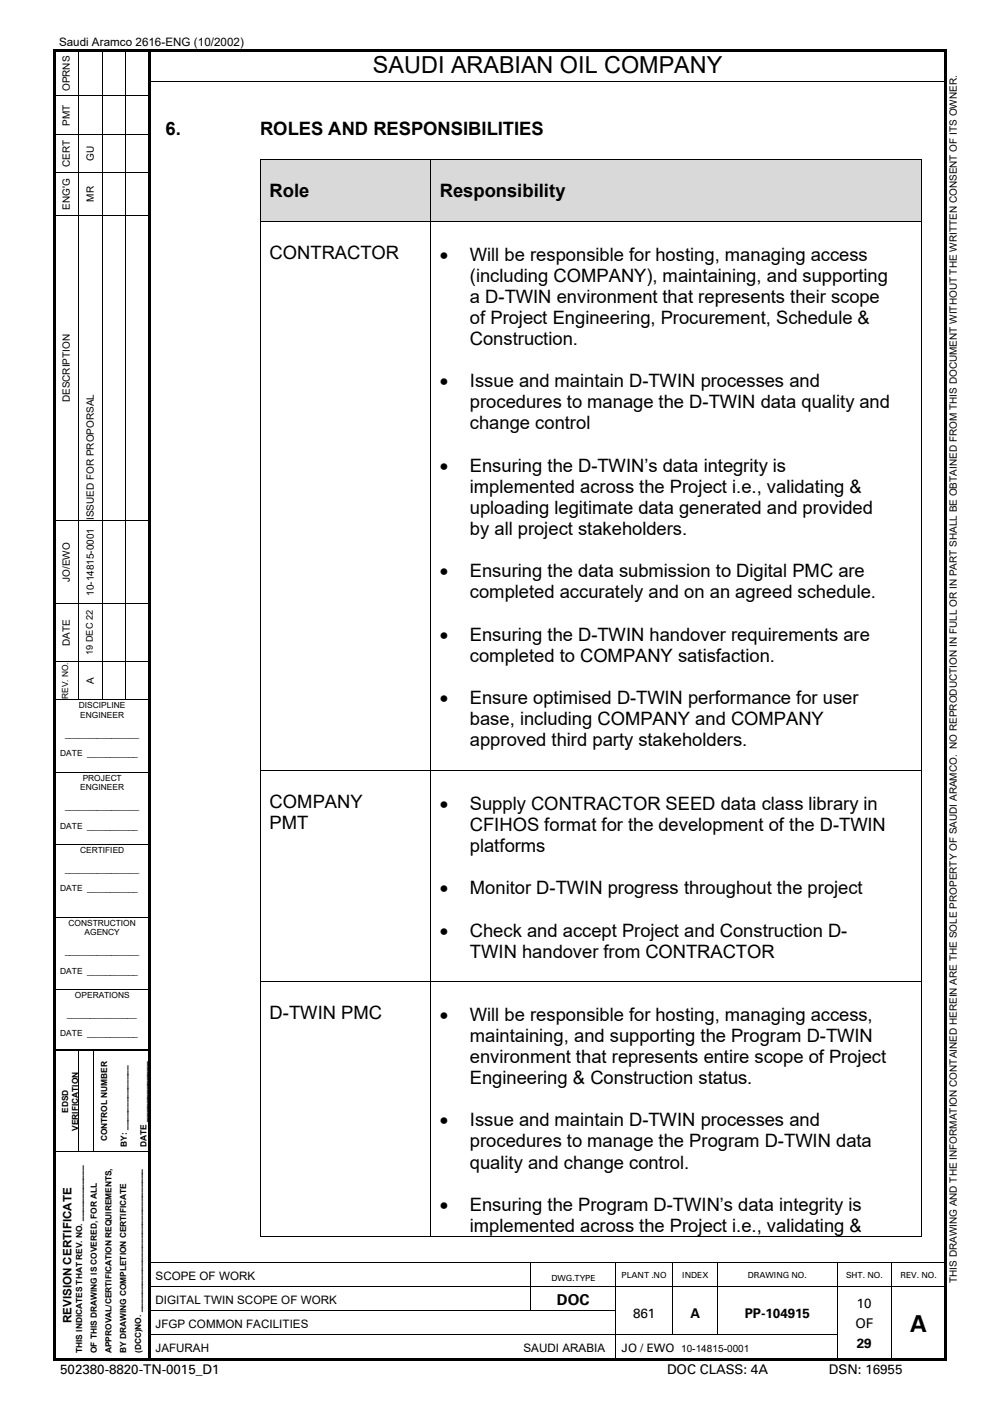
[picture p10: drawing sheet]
<svg xmlns="http://www.w3.org/2000/svg" width="210mm" height="297mm" viewBox="0 0 210 297" stroke-linecap="round" stroke-linejoin="round" font-family="sans-serif">
<defs><g id="words">
<g font-size="5">
<text x="78.9" y="15.5">SAUDI ARABIAN OIL COMPANY</text>
<text x="192.4" y="281.8">A</text>
</g>
<g font-size="3.9">
<text x="35" y="28.7">6.</text>
<text x="55" y="28.7">ROLES AND RESPONSIBILITIES</text>
<text x="57" y="41.7">Role</text>
<text x="93" y="41.7">Responsibility</text>
<text x="57" y="54.9">CONTRACTOR</text>
<text x="93" y="55.2">•</text>
<text x="99.4" y="59.6">(including COMPANY), maintaining, and supporting</text>
<text x="99.4" y="55.2">Will be responsible for hosting, managing access</text>
<text x="99.4" y="64.1">a D-TWIN environment that represents their scope</text>
<text x="99.4" y="68.5">of Project Engineering, Procurement, Schedule &amp;</text>
<text x="99.4" y="73">Construction.</text>
<text x="93" y="82">•</text>
<text x="99.4" y="82">Issue and maintain D-TWIN processes and</text>
<text x="99.4" y="86.4">procedures to manage the D-TWIN data quality and</text>
<text x="99.4" y="90.8">change control</text>
<text x="93" y="99.8">•</text>
<text x="99.4" y="99.8">Ensuring the D-TWIN’s data integrity is</text>
<text x="99.4" y="104.3">implemented across the Project i.e., validating &amp;</text>
<text x="99.4" y="108.8">uploading legitimate data generated and provided</text>
<text x="99.4" y="113.2">by all project stakeholders.</text>
<text x="93" y="122.2">•</text>
<text x="99.4" y="122.2">Ensuring the data submission to Digital PMC are</text>
<text x="99.4" y="126.6">completed accurately and on an agreed schedule.</text>
<text x="93" y="135.6">•</text>
<text x="99.4" y="135.6">Ensuring the D-TWIN handover requirements are</text>
<text x="99.4" y="140">completed to COMPANY satisfaction.</text>
<text x="93" y="149">•</text>
<text x="99.4" y="149">Ensure optimised D-TWIN performance for user</text>
<text x="99.4" y="153.5">base, including COMPANY and COMPANY</text>
<text x="99.4" y="157.9">approved third party stakeholders.</text>
<text x="57" y="171">COMPANY</text>
<text x="93" y="171.3">•</text>
<text x="99.4" y="171.3">Supply CONTRACTOR SEED data class library in</text>
<text x="57" y="175.5">PMT</text>
<text x="99.4" y="175.8">CFIHOS format for the development of the D-TWIN</text>
<text x="99.4" y="180.2">platforms</text>
<text x="93" y="189.2">•</text>
<text x="99.4" y="189.2">Monitor D-TWIN progress throughout the project</text>
<text x="93" y="198.2">•</text>
<text x="99.4" y="202.6">TWIN handover from CONTRACTOR</text>
<text x="99.4" y="198.2">Check and accept Project and Construction D-</text>
<text x="57" y="215.7">D-TWIN PMC</text>
<text x="93" y="216">•</text>
<text x="99.4" y="216">Will be responsible for hosting, managing access,</text>
<text x="99.4" y="220.4">maintaining, and supporting the Program D-TWIN</text>
<text x="99.4" y="224.9">environment that represents entire scope of Project</text>
<text x="99.4" y="229.3">Engineering &amp; Construction status.</text>
<text x="93" y="238.3">•</text>
<text x="99.4" y="238.3">Issue and maintain D-TWIN processes and</text>
<text x="99.4" y="242.7">procedures to manage the Program D-TWIN data</text>
<text x="99.4" y="247.2">quality and change control.</text>
<text x="93" y="256.2">•</text>
<text x="99.4" y="256.2">Ensuring the Program D-TWIN’s data integrity is</text>
<text x="99.4" y="260.6">implemented across the Project i.e., validating &amp;</text>
</g>
<text font-size="3.2" x="117.8" y="276.1">DOC</text>
<g font-size="2.8">
<text x="133.9" y="278.8">861</text>
<text x="146" y="278.8">A</text>
<text x="157.5" y="278.8">PP-104915</text>
<text x="180.9" y="281">OF</text>
<text x="181.2" y="276.8">10</text>
<text x="181.2" y="285.2">29</text>
<text x="12.7" y="290.6">502380-8820-TN-0015_D1</text>
<text x="141.1" y="290.6">DOC CLASS: 4A</text>
<text x="175.3" y="290.6">DSN: 16955</text>
</g>
<g font-size="2.5">
<text x="12.5" y="9.8">Saudi Aramco 2616-ENG (10/2002)</text>
<text x="32.9" y="270.7">SCOPE OF WORK</text>
<text x="32.9" y="275.8">DIGITAL TWIN SCOPE OF WORK</text>
<text x="15.1" y="280" transform="rotate(-90 15.1 280)">REVISION CERTIFICATE</text>
<text x="32.9" y="280.9">JFGP COMMON FACILITIES</text>
<text x="32.9" y="286">JAFURAH</text>
<text x="110.7" y="286">SAUDI ARABIA</text>
<text x="131.4" y="286">JO / EWO</text>
</g>
<g font-size="2.1">
<text x="14.8" y="19.3" transform="rotate(-90 14.8 19.3)">OPRNS</text>
<text x="14.8" y="26.6" transform="rotate(-90 14.8 26.6)">PMT</text>
<text x="14.8" y="35.3" transform="rotate(-90 14.8 35.3)">CERT</text>
<text x="19.8" y="34.1" transform="rotate(-90 19.8 34.1)">GU</text>
<text x="14.8" y="44.4" transform="rotate(-90 14.8 44.4)">ENG'G</text>
<text x="19.8" y="42.7" transform="rotate(-90 19.8 42.7)">MR</text>
<text x="14.8" y="85.1" transform="rotate(-90 14.8 85.1)">DESCRIPTION</text>
<text x="19.8" y="110" transform="rotate(-90 19.8 110)">I</text>
<text x="19.8" y="109.4" transform="rotate(-90 19.8 109.4)">SSUED FOR PROPORSAL</text>
<text x="14.8" y="123.1" transform="rotate(-90 14.8 123.1)">JO/EWO</text>
<text x="19.8" y="126.1" transform="rotate(-90 19.8 126.1)">10-14815-0001</text>
<text x="14.8" y="136.6" transform="rotate(-90 14.8 136.6)">DATE</text>
<text x="19.8" y="144.7" transform="rotate(-90 19.8 144.7)">A</text>
<text x="202.3" y="271.4" transform="rotate(-90 202.3 271.4)">THIS DRAWING AND THE INFORMATION CONTAINED HEREIN ARE THE SOLE PROPERTY OF SAUDI ARAMCO. NO REPRODUCTION IN FULL OR IN PART SHALL BE OBTAINED FROM THIS DOCUMENT WITHOUT THE WRITTEN CONSENT OF ITS OWNER.</text>
<text x="144" y="286">10-14815-0001</text>
</g>
<text font-size="1.9" x="19.6" y="138.6" transform="rotate(-90 19.6 138.6)">19 DEC 22</text>
<g font-size="1.8">
<text x="14.4" y="147.9" transform="rotate(-90 14.4 147.9)">REV. NO.</text>
<text x="16.7" y="149.8">DISCIPLINE</text>
<text x="13.8" y="155.9">________________</text>
<text x="17" y="151.8">ENGINEER</text>
<text x="12.7" y="159.9">DATE ___________</text>
<text x="17" y="167.2">ENGINEER</text>
<text x="17.5" y="165.1">PROJECT</text>
<text x="13.8" y="171.2">________________</text>
<text x="12.7" y="175.3">DATE ___________</text>
<text x="13.8" y="184.5">________________</text>
<text x="16.9" y="180.5">CERTIFIED</text>
<text x="12.7" y="188.6">DATE ___________</text>
<text x="14.5" y="195.8">CONSTRUCTION</text>
<text x="17.9" y="197.9">AGENCY</text>
<text x="13.8" y="201.9">________________</text>
<text x="12.7" y="206">DATE ___________</text>
<text x="14.2" y="215.2">_______________</text>
<text x="15.8" y="211.2">OPERATIONS</text>
<text x="12.7" y="219.3">DATE ___________</text>
<text x="14.4" y="235.5" transform="rotate(-90 14.4 235.5)">EDSD</text>
<text x="16.5" y="239.2" transform="rotate(-90 16.5 239.2)">VERIFICATION</text>
<text x="22.6" y="241.5" transform="rotate(-90 22.6 241.5)">CONTROL NUMBER</text>
<text x="26.8" y="242.6" transform="rotate(-90 26.8 242.6)">BY: ______________</text>
<text x="31" y="242.6" transform="rotate(-90 31 242.6)">DATE _____________</text>
<text x="116.6" y="271">DWG.TYPE</text>
<text x="131.4" y="270.5">PLANT .NO</text>
<text x="144.3" y="270.5">INDEX</text>
<text x="158.2" y="270.5">DRAWING NO.</text>
<text x="178.9" y="270.5">SHT. NO.</text>
<text x="190.4" y="270.5">REV. NO.</text>
<text x="17.4" y="286.3" transform="rotate(-90 17.4 286.3)">THIS INDICATES THAT REV. NO. ____________</text>
<text x="20.5" y="286.3" transform="rotate(-90 20.5 286.3)">OF THIS DRAWING IS COVERED, FOR ALL</text>
<text x="23.6" y="286.3" transform="rotate(-90 23.6 286.3)">APPROVAL/CERTIFICATION REQUIREMENTS,</text>
<text x="26.7" y="286.3" transform="rotate(-90 26.7 286.3)">BY DRAWING COMPLETION CERTIFICATE</text>
<text x="29.8" y="286.3" transform="rotate(-90 29.8 286.3)">(DCC)NO. _______________________________</text>
</g>
</g></defs>
<g fill="#000">
<path d="M11.3 10.3h.5v.6h-.5zM11.3 10.3h.5v.5h-.5zM11.3 10.9h.5v6.2h-.5zM11.3 17.1h.5v.2h-.5zM11.8 10.3h4.7v.5h-4.7zM16.5 10.8l.1 .1zM16.5 10.3h.5v.5h-.5zM16.5 17.1h.1v.2h-.1zM17 10.3h4.5v.5h-4.5zM21.5 10.8l.2 .1zM21.5 10.3h.5v.5h-.5zM21.5 17.1h.2v.2h-.2z"/>
<path d="M22 10.3h4.5v.5h-4.5zM26.5 10.8l.2 .1zM26.5 10.3h.6v.5h-.6zM26.5 17.1h.2v.2h-.2zM27.1 10.3h4.4v.5h-4.4zM31.5 10.8l.5 .1zM31.5 10.3h.5v.5h-.5zM31.5 10.9h.5v6.2h-.5zM31.5 17.1h.5v.2h-.5zM32 10.3h167.6v.5h-167.6zM199.6 10.3h.6v.6h-.6zM199.6 10.3h.6v.5h-.6z"/>
<path d="M199.6 10.9h.6v6.2h-.6zM199.6 17.1h.6v.2h-.6zM11.3 17.3h.5v2.9h-.5zM11.3 20.2h.5v.2h-.5zM11.3 20.4h.5v7.9h-.5zM11.3 28.3h.5v.2h-.5zM11.3 28.5h.5v7.9h-.5zM11.3 36.4h.5v.2h-.5zM16.5 20.2h.1v.2h-.1zM16.5 28.3h.1v.2h-.1zM16.5 36.4h.1v.2h-.1zM21.5 20.2h.2v.2h-.2z"/>
<path d="M21.5 28.3h.2v.2h-.2zM21.5 36.4h.2v.2h-.2zM26.5 20.2h.2v.2h-.2zM26.5 28.3h.2v.2h-.2zM26.5 36.4h.2v.2h-.2zM31.5 17.3h.5v2.9h-.5zM31.5 20.2h.5v.2h-.5zM31.5 20.4h.5v7.9h-.5zM31.5 28.3h.5v.2h-.5zM31.5 28.5h.5v7.9h-.5zM31.5 36.4h.5v.2h-.5zM199.6 17.3h.6v2.9h-.6z"/>
<path d="M199.6 20.2h.6v.2h-.6zM199.6 20.4h.6v7.9h-.6zM199.6 28.3h.6v.2h-.6zM199.6 28.5h.6v7.9h-.6zM199.6 36.4h.6v.2h-.6zM11.3 36.6h.5v8.9h-.5zM11.3 45.5h.5v.2h-.5zM16.5 45.5h.1v.2h-.1zM21.5 45.5h.2v.2h-.2zM26.5 45.5h.2v.2h-.2zM31.5 36.6h.5v8.9h-.5zM31.5 45.5h.5v.2h-.5z"/>
<path d="M199.6 36.6h.6v8.9h-.6zM199.6 45.5h.6v.2h-.6zM11.3 45.7h.5v64.3h-.5zM11.3 110h.5v.2h-.5zM16.5 110h.1v.2h-.1zM21.5 110h.2v.2h-.2zM26.5 110h.2v.2h-.2zM31.5 45.7h.5v64.3h-.5zM31.5 110h.5v.2h-.5zM199.6 45.7h.6v64.3h-.6zM199.6 110h.6v.2h-.6zM11.3 110.2h.5v17.4h-.5z"/>
<path d="M11.3 127.6h.5v.2h-.5zM11.3 127.8h.5v12h-.5zM11.3 139.8h.5v.2h-.5zM16.5 127.6h.1v.2h-.1zM16.5 139.8h.1v.2h-.1zM21.5 127.6h.2v.2h-.2zM21.5 139.8h.2v.2h-.2zM26.5 127.6h.2v.2h-.2zM26.5 139.8h.2v.2h-.2zM31.5 110.2h.5v17.4h-.5zM31.5 127.6h.5v.2h-.5zM31.5 127.8h.5v12h-.5z"/>
<path d="M31.5 139.8h.5v.2h-.5zM199.6 110.2h.6v17.4h-.6zM199.6 127.6h.6v.2h-.6zM199.6 127.8h.6v12h-.6zM199.6 139.8h.6v.2h-.6zM11.3 140h.5v8h-.5zM11.3 148h.5v.1h-.5zM16.5 148h.1v.1h-.1zM21.5 148h.2v.1h-.2zM26.5 148h.2v.1h-.2zM31.5 140h.5v8h-.5zM31.5 148h.5v.1h-.5z"/>
<path d="M199.6 140h.6v8h-.6zM199.6 148h.6v.1h-.6zM11.3 148.1h.5v15.2h-.5zM11.3 163.3h.5v.2h-.5zM11.3 163.5h.5v15.1h-.5zM11.3 178.6h.5v.2h-.5zM31.5 148.1h.5v15.2h-.5zM31.5 163.3h.5v.2h-.5zM31.5 163.5h.5v15.1h-.5zM31.5 178.6h.5v.2h-.5zM199.6 148.1h.6v15.2h-.6zM199.6 163.3h.6v.2h-.6z"/>
<path d="M199.6 163.5h.6v15.1h-.6zM199.6 178.6h.6v.2h-.6zM11.3 178.8h.5v15.2h-.5zM11.3 194h.5v.2h-.5zM31.5 178.8h.5v15.2h-.5zM31.5 194h.5v.2h-.5zM199.6 178.8h.6v15.2h-.6zM199.6 194h.6v.2h-.6zM11.3 194.2h.5v15.1h-.5zM11.3 209.3h.5v.2h-.5zM31.5 194.2h.5v15.1h-.5zM31.5 209.3h.5v.2h-.5z"/>
<path d="M199.6 194.2h.6v15.1h-.6zM199.6 209.3h.6v.2h-.6zM11.3 209.5h.5v12.5h-.5zM16.4 222.2h.2v.1h-.2zM19.6 222.2h.2v.1h-.2zM31.4 222.2h.5v.1h-.5zM31.5 209.5h.5v12.5h-.5zM31.5 222h.5v.2h-.5zM199.6 209.5h.6v12.5h-.6zM199.8 222.2h.5v.1h-.5zM11.3 222.3h.5v21.3h-.5zM11.3 243.6h.5v.2h-.5z"/>
<path d="M16.4 243.6h.2v.2h-.2zM19.6 243.6h.2v.2h-.2zM31.4 222.3h.5v21.3h-.5zM31.4 243.6h.5v.2h-.5zM199.8 222.3h.5v21.3h-.5zM199.8 243.6h.5v.2h-.5zM11.3 243.8h.5v18.1h-.5zM11.3 261.9h.5v.6h-.5zM11.3 262.5h.5v4.5h-.5zM11.3 267h.5v.5h-.5zM11.3 267.5h.5v4.6h-.5zM11.3 272.1h.5v.5h-.5z"/>
<path d="M11.3 272.6h.5v4.6h-.5zM11.3 277.2h.5v.5h-.5zM31.4 243.8h.5v18.1h-.5zM31.4 261.9h.5v.6h-.5zM31.4 262.5h.5v4.5h-.5zM31.4 267h.5v.5h-.5zM31.4 267.5h.5v4.6h-.5zM31.4 272.1h.5v.5h-.5zM31.4 272.6h.5v4.6h-.5zM31.4 277.2h.5v.5h-.5zM112.2 267.2h.2v.3h-.2zM112.2 267h.2v.2h-.2z"/>
<path d="M112.2 272.1h.2v.5h-.2zM112.2 277.2h.2v.1h-.2zM130.1 267.2h.2v.3h-.2zM130.1 267h.2v.2h-.2zM130.1 272.1h.2v.5h-.2zM130.1 277.2h.2v.5h-.2zM142.2 267.2h.1v.3h-.1zM142.2 267h.1v.2h-.1zM142.2 272.1h.1v.5h-.1zM142.2 277.2h.1v.5h-.1zM151.7 267.2h.2v.3h-.2zM151.7 267h.2v.2h-.2z"/>
<path d="M151.7 272.1h.2v.5h-.2zM151.7 277.2h.2v.5h-.2zM177 267.2h.1v.3h-.1zM177 267h.1v.2h-.1zM177 272.1h.1v.5h-.1zM177 277.2h.1v.5h-.1zM188.4 267.2h.2v.3h-.2zM188.4 267h.2v.2h-.2zM188.4 272.1h.2v.5h-.2zM188.4 277.2h.2v.5h-.2zM199.8 243.8h.5v18.1h-.5zM199.8 261.9h.5v.6h-.5z"/>
<path d="M199.8 262.5h.5v4.5h-.5zM199.8 267h.5v.5h-.5zM199.8 267.5h.5v4.6h-.5zM199.8 272.1h.5v.5h-.5zM199.8 272.6h.5v4.6h-.5zM199.8 277.2h.5v.5h-.5zM11.3 277.7h.5v4.5h-.5zM11.3 282.2h.5v.6h-.5zM11.3 282.8h.5v4.5h-.5zM11.3 287.3h.5v.5h-.5zM11.8 287.3h.5v.5h-.5zM12.3 287.3h19.1v.5h-19.1z"/>
<path d="M31.4 277.7h.5v4.5h-.5zM31.4 282.2h.5v.6h-.5zM31.4 282.8h.5v4.5h-.5zM31.4 287.3h.5v.5h-.5zM31.9 287.3h60.3v.5h-60.3zM92.2 282.2h.2v.2h-.2zM92.2 287.3h.6v.5h-.6zM92.8 287.3h37.3v.5h-37.3zM130.1 282.2h.2v.6h-.2zM130.1 287.3h.5v.5h-.5zM130.6 287.3h8.4v.5h-8.4zM139 287.3h.5v.5h-.5z"/>
<path d="M139.5 287.3h34.5v.5h-34.5zM142.2 282.2h.1v.2h-.1zM151.7 282.2h.2v.2h-.2zM174 287.3h.5v.5h-.5zM174.5 287.3h2.5v.5h-2.5zM177 282.2h.1v.6h-.1zM177 287.3h.5v.5h-.5zM177.5 287.3h10.9v.5h-10.9zM188.4 282.2h.2v.6h-.2zM188.4 287.3h.5v.5h-.5zM188.9 287.3h10.9v.5h-10.9zM199.8 277.7h.5v4.5h-.5z"/>
<path d="M199.8 282.2h.5v.6h-.5zM199.8 282.8h.5v4.5h-.5zM199.8 287.3h.5v.5h-.5z"/>
</g>
<g fill="none" stroke="#000" stroke-width=".21">
<path d="M16.6 10.9v6.2M16.6 17.3v2.9M21.6 10.9v6.2M21.6 17.3v2.9M26.6 10.9v6.2M26.6 17.3v2.9M32 17.2h167.6M11.8 20.3h4.7M11.8 28.4h4.7M11.8 36.5h4.7M16.6 20.4v7.9M16.6 28.5v7.9"/>
<path d="M16.6 36.6v8.9M16.6 20.3h4.9M16.6 28.4h4.9M16.6 36.5h4.9M21.6 20.4v7.9M21.6 28.5v7.9M21.6 36.6v8.9M21.7 20.3h4.8M21.7 28.4h4.8M21.7 36.5h4.8M26.6 20.4v7.9M26.6 28.5v7.9"/>
<path d="M26.6 36.6v8.9M26.7 20.3h4.8M26.7 28.4h4.8M26.7 36.5h4.8M11.8 45.6h4.7M16.6 45.7v64.3M16.6 45.6h4.9M21.6 45.7v64.3M21.7 45.6h4.8M26.6 45.7v64.3M26.7 45.6h4.8M11.8 110.1h4.7"/>
<path d="M16.6 110.2v17.4M16.6 110.1h4.9M21.6 110.2v17.4M21.7 110.1h4.8M26.6 110.2v17.4M26.7 110.1h4.8M11.8 127.7h4.7M11.8 139.9h4.7M16.6 127.8v12M16.6 140v8M16.6 127.7h4.9M16.6 139.9h4.9"/>
<path d="M21.6 127.8v12M21.6 140v8M21.7 127.7h4.8M21.7 139.9h4.8M26.6 127.8v12M26.6 140v8M26.7 127.7h4.8M26.7 139.9h4.8M11.8 148h4.7M16.6 148h4.9M21.7 148h4.8M26.7 148h4.8"/>
<path d="M11.8 163.4h19.7M11.8 178.7h19.7M11.8 194.1h19.7M11.8 209.4h19.7M11.3 222.1h20.2M11.3 222.2h5.1M16.5 222.3v21.3M16.6 222.2h3M19.7 222.3v21.3M19.8 222.2h11.6M11.8 243.7h4.6M16.6 243.7h3"/>
<path d="M19.8 243.7h11.6M31.9 267.1h80.3M31.9 272.2h80.3M31.9 277.2h80.3M112.3 267.5v4.6M112.3 272.6v4.6M112.4 267.1h17.7M112.4 272.2h17.7M112.4 277.2h17.7M130.2 267.5v4.6M130.2 272.6v4.6M130.2 277.7v4.5"/>
<path d="M130.3 267.1h11.9M130.3 272.2h11.9M142.2 267.5v4.6M142.2 272.6v4.6M142.2 277.7v4.5M142.3 267.1h9.4M142.3 272.2h9.4M151.8 267.5v4.6M151.8 272.6v4.6M151.8 277.7v4.5M151.9 267.1h25.1M151.9 272.2h25.1"/>
<path d="M177 267.5v4.6M177 272.6v4.6M177 277.7v4.5M177.1 267.1h11.3M177.1 272.2h11.3M188.5 267.5v4.6M188.5 272.6v4.6M188.5 277.7v4.5M188.6 267.1h11.2M188.6 272.2h11.2M31.9 282.3h60.3M92.4 282.3h37.7"/>
<path d="M130.2 282.8v4.5M130.3 282.3h11.9M142.3 282.3h9.4M151.9 282.3h25.1M177 282.8v4.5M188.5 282.8v4.5"/>
</g>
<g fill="#d9d9d9">
<path d="M55.2 33.9h35.8v12.9h-35.8z"/>
<path d="M57 33.9h32.2v12.9h-32.2z"/>
<path d="M91.2 33.9h103.7v12.9h-103.7z"/>
<path d="M93 33.9h100v12.9h-100z"/>
</g>
<g fill="#000">
<path d="M55 33.7h.2v.2h-.2zM91 33.7h.2v.2h-.2zM194.9 33.7h.1v.2h-.1zM55 46.8h.2v.2h-.2zM91 46.8h.2v.2h-.2zM194.9 46.8h.1v.2h-.1zM55 163h.2v.2h-.2zM91 163h.2v.2h-.2zM194.9 163h.1v.2h-.1zM55 207.6h.2v.2h-.2zM91 207.6h.2v.2h-.2zM194.9 207.6h.1v.2h-.1z"/>
<path d="M55 261.5h.2v.1h-.2zM91 261.5h.2v.1h-.2zM194.9 261.5h.1v.1h-.1z"/>
</g>
<g fill="none" stroke="#000" stroke-width=".21">
<path d="M55.1 33.9v12.9M55.2 33.8h35.8M91.1 33.9v12.9M91.2 33.8h103.7M194.9 33.9v12.9M55.1 47v116M55.2 46.9h35.8M91.1 47v116M91.2 46.9h103.7M194.9 47v116M55.1 163.2v44.4M55.2 163.1h35.8"/>
<path d="M91.1 163.2v44.4M91.2 163.1h103.7M194.9 163.2v44.4M55.1 207.8v53.7M55.2 207.7h35.8M91.1 207.8v53.7M91.2 207.7h103.7M194.9 207.8v53.7M55.2 261.5h35.8M91.2 261.5h103.7"/>
</g>
<use href="#words"/>
</svg>
